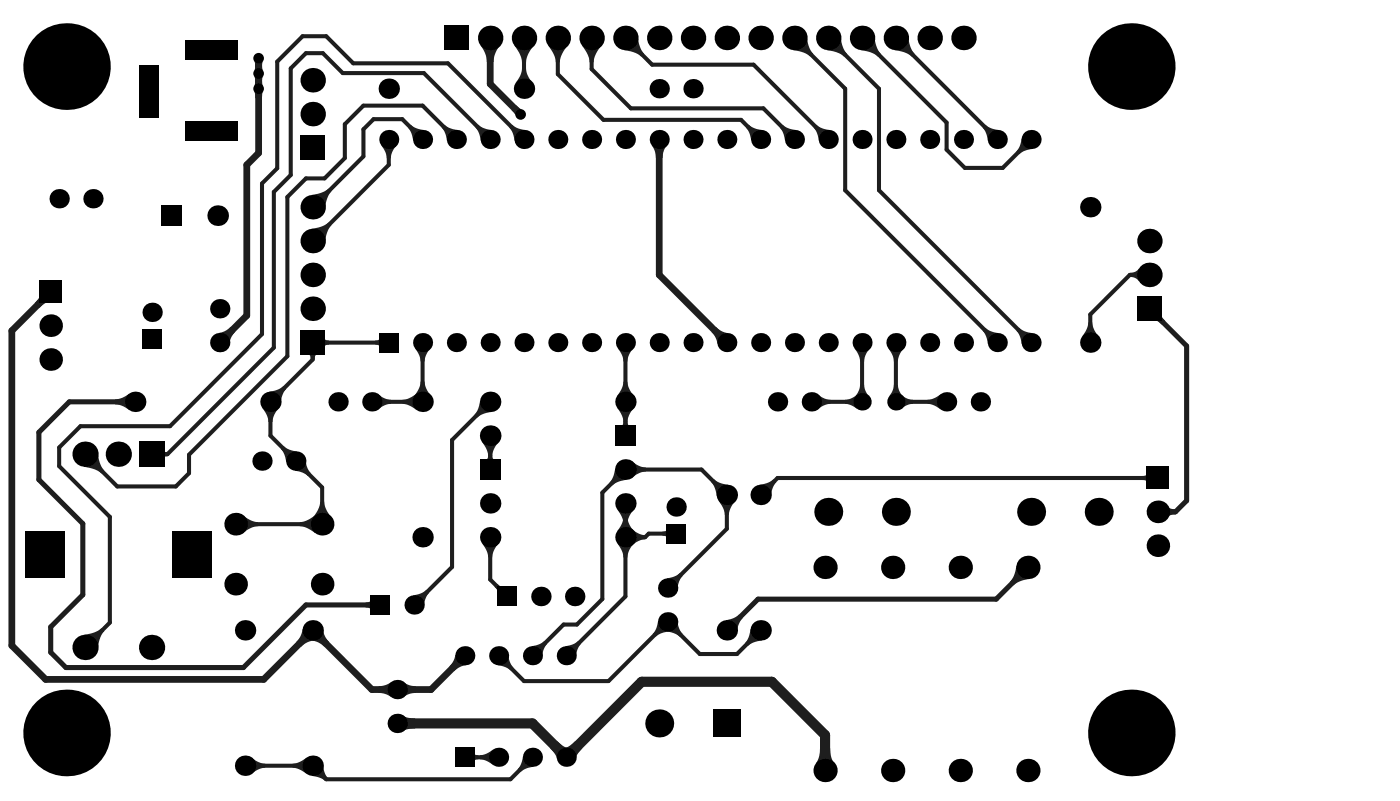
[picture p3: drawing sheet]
<svg xmlns="http://www.w3.org/2000/svg" width="350mm" height="200mm" viewBox="0 0 350 200" stroke-linecap="round" stroke-linejoin="round" font-family="sans-serif">
<g fill="#1e1e1e">
<path d="M41 112.6l.2 .2 .7 .1v1l-.7 .1-.2 .2z"/>
<path d="M65.6 101.9h4a6 6 0 0 0-1.5 3.5h-1a5.7 5.7 0 0 0-1.5-3.5z"/>
<path d="M80.7 190.9a5.8 5.8 0 0 0 1.2 3.3l-.7 .8a5.4 5.4 0 0 0-3.4-1.3z"/>
<path d="M80.7 157.1a5.4 5.4 0 0 0 1.6 3.2l-1.2 1.2a5.4 5.4 0 0 0-3.3-1.6z"/>
<path d="M81.2 84.5l.3 .4 .7 .1v1.1l-.7 .1-.3 .4z"/>
<path d="M77.8 57.2a7.5 7.5 0 0 0 4.3-1.7l.7 .8a7.1 7.1 0 0 0-1.6 4.3z"/>
<path d="M94.6 171.4l1.7-.3 1.5-.8v3.8l-1.5-.8-1.7-.3z"/>
<path d="M91.4 150.4h.2a.87 .87 0 0 0 1.1-.6v2.5a.98 .98 0 0 0-1.3-.6z"/>
<path d="M93.8 85l.8-.1 .2-.4v2.1l-.2-.4-.8-.1z"/>
<path d="M100.8 178.7a4.7 4.7 0 0 0 3 .7v2.5a4.7 4.7 0 0 0-3 .7z"/>
<path d="M100.8 170.3l1.5 .8 1.7 .3v1.6l-1.7 .3-1.5 .8z"/>
<path d="M113.8 163.4l2.7 2.7-1.6 .5-1.4 1-1.2-1.2 1.1-1.4z"/>
<path d="M120.5 135.7h4.1a6 6 0 0 0-1.6 3.5h-1a5.7 5.7 0 0 0-1.5-3.5z"/>
<path d="M120.5 110.4h4.1a6.1 6.1 0 0 0-1.6 3.5h-1a5.8 5.8 0 0 0-1.5-3.5z"/>
<path d="M122 113.7h1l.2 .7 .3 .3h-2l.4-.3z"/>
<path d="M154.3 135.7h4.1a6 6 0 0 0-1.6 3.5h-1a5.7 5.7 0 0 0-1.5-3.5z"/>
<path d="M155.8 129.1h1a5.7 5.7 0 0 0 1.6 3.5h-4.1a6 6 0 0 0 1.5-3.5z"/>
<path d="M153.8 116.9l2.9 2.9a6.1 6.1 0 0 0-3.6 1.4l-.7-.7a5.8 5.8 0 0 0 1.4-3.6z"/>
<path d="M155.8 105.2h1l.2 .8 .4 .2h-2.1l.4-.2z"/>
<path d="M166.6 144.4a5.6 5.6 0 0 0 3.3-1.3l.7 .7a5.4 5.4 0 0 0-1.3 3.3z"/>
<path d="M179.7 125.1h4a6 6 0 0 0-1.5 3.5h-1a5.7 5.7 0 0 0-1.5-3.5z"/>
<path d="M187.6 157.1l2.9 2.8a6 6 0 0 0-3.6 1.4l-.7-.7a5.7 5.7 0 0 0 1.4-3.5z"/>
<path d="M215 96.1h1v.3a5.1 5.1 0 0 0 1.2 2.6h-3.4a4.9 4.9 0 0 0 1.2-2.9z"/>
<path d="M223.4 96.1h1.1v.3a5.1 5.1 0 0 0 1.2 2.6h-3.5a4.9 4.9 0 0 0 1.2-2.9z"/>
<path d="M254.8 81.9a5.3 5.3 0 0 0 3.3 1.3l-2.7 2.7a5.5 5.5 0 0 0-1.3-3.3z"/>
<path d="M255.4 34.5l2.7 2.7a5.5 5.5 0 0 0-3.3 1.3l-.7-.7a5.3 5.3 0 0 0 1.3-3.3z"/>
<path d="M285.6 118.9l.8-.2 .2-.3v2l-.2-.4-.8-.1z"/>
<path d="M290.4 78.4a1.05 1.05 0 0 0 .4 1.2l.5 .6-.9 .8a1.87 1.87 0 0 0-1.7-.9z"/>
<path d="M73.1 190.7a5.7 5.7 0 0 0 3.5-1.5v4a6 6 0 0 0-3.5-1.5z"/>
<path d="M80 125.3h1a6.5 6.5 0 0 0 1.8 3.9h-4.5a6.8 6.8 0 0 0 1.7-3.9z"/>
<path d="M77.8 48.7a7.5 7.5 0 0 0 4.3-1.6l.7 .7a7.1 7.1 0 0 0-1.6 4.3z"/>
<path d="M94.4 98.4a5.6 5.6 0 0 0 3.3 1.4v1.1a5.4 5.4 0 0 0-3.3 1.4z"/>
<path d="M100.6 99.8a5.7 5.7 0 0 0 3.5-1.5v4.1a6 6 0 0 0-3.5-1.5z"/>
<path d="M119.9 188.6a5.3 5.3 0 0 0 3.3-1.4v3.8a5.5 5.5 0 0 0-3.3-1.4z"/>
<path d="M118.6 188.1l.2 .4 .8 .1v1l-.8 .1-.2 .4z"/>
<path d="M120 100l2.9 2.9a6 6 0 0 0-3.6 1.4l-.7-.7a5.7 5.7 0 0 0 1.4-3.6z"/>
<path d="M120.1 11.3h4.9a6.8 6.8 0 0 0-1.6 4.2h-1.7a6.8 6.8 0 0 0-1.6-4.2z"/>
<path d="M119.6 31.1a5.3 5.3 0 0 0 3.2 1.4l-2.6 2.6a5.5 5.5 0 0 0-1.3-3.2z"/>
<path d="M129.1 26.3l1.2 1-1.5 1.4-.9-1.2z"/>
<path d="M128 31.1a5.3 5.3 0 0 0 3.3 1.4l-2.7 2.6a5.5 5.5 0 0 0-1.3-3.2z"/>
<path d="M132.8 161.4a5.5 5.5 0 0 0 3.3-1.3l.7 .7a5.3 5.3 0 0 0-1.3 3.3z"/>
<path d="M141.2 161.4a5.5 5.5 0 0 0 3.3-1.3l.7 .7a5.3 5.3 0 0 0-1.3 3.3z"/>
<path d="M145.5 11.3h4.8a7.5 7.5 0 0 0-1.9 4.3h-1a7.1 7.1 0 0 0-1.9-4.3z"/>
<path d="M154.3 127.3h4.1a6 6 0 0 0-1.6 3.4h-1a5.7 5.7 0 0 0-1.5-3.4z"/>
<path d="M155.8 95.3a5.7 5.7 0 0 1-1.5 3.5l4.1 3.1a6 6 0 0 0-1.6 3.5h-1a5.7 5.7 0 0 0-1.5-3.5l4.1-3.1a6 6 0 0 1-1.6-3.5z"/>
<path d="M154.5 87h3.7a5.5 5.5 0 0 0-1.4 3.3h-1a5.3 5.3 0 0 0-1.3-3.3z"/>
<path d="M169.3 155a5.6 5.6 0 0 0 1.3 3.3l-.7 .7a5.4 5.4 0 0 0-3.3-1.3z"/>
<path d="M181.4 154.9a5.7 5.7 0 0 0 3.4-1.5l.9 .9a5.7 5.7 0 0 0-1.5 3.4z"/>
<path d="M187.2 31.1a5.3 5.3 0 0 0 3.2 1.4l-2.6 2.6a5.5 5.5 0 0 0-1.3-3.2z"/>
<path d="M195.6 31.1a5.3 5.3 0 0 0 3.3 1.4l-2.7 2.6a5.5 5.5 0 0 0-1.3-3.2z"/>
<path d="M213.6 87h3.8a5.5 5.5 0 0 0-1.4 3.3h-1a5.3 5.3 0 0 0-1.4-3.3z"/>
<path d="M222.1 87h3.7a5.5 5.5 0 0 0-1.3 3.3h-1.1a5.3 5.3 0 0 0-1.3-3.3z"/>
<path d="M282.4 68.1a2.58 2.58 0 0 0 2.4-1.1v3.3a2.58 2.58 0 0 0-2.4-1.1z"/>
<path d="M291.9 126.4a2.09 2.09 0 0 0 1.9 .8v1.3h-.5a1.74 1.74 0 0 0-1.4 .7z"/>
<path d="M76.3 114.8a5.6 5.6 0 0 0 1.4 3.4l-.7 .7a5.4 5.4 0 0 0-3.4-1.4z"/>
<path d="M210.1 9.1a7.5 7.5 0 0 0 1.6 4.3l-.7 .7a7.1 7.1 0 0 0-4.4-1.6z"/>
<path d="M20.9 158.5a7.8 7.8 0 0 0 4.4-1.6l.8 .7a7.3 7.3 0 0 0-1.7 4.5z"/>
<path d="M75.6 157.1l2.9 2.8a5.4 5.4 0 0 0-3.2 1.6l-1.2-1.2a5.4 5.4 0 0 0 1.5-3.2z"/>
<path d="M67.3 97.8a6 6 0 0 0 3.5-1.4l.7 .7a5.7 5.7 0 0 0-1.4 3.6z"/>
<path d="M77.2 88.6h2l-.4 .3-.1 .7h-1l-.2-.7z"/>
<path d="M54.6 83.2l1.6-.5 1.4-1.1 1.2 1.2-1 1.4-.5 1.7z"/>
<path d="M63.6 15.4h2.1l-.2 1.5h-1.7z"/>
<path d="M63.8 16h1.7l.2 1.5h-2.1z"/>
<path d="M105.1 95.3h1a5.7 5.7 0 0 0 1.6 3.5h-4.1a6 6 0 0 0 1.5-3.5z"/>
<path d="M95.3 36.3h3.8a5.5 5.5 0 0 0-1.4 3.2h-1a5.3 5.3 0 0 0-1.4-3.2z"/>
<path d="M124.3 166.1l2.7-2.7a5.5 5.5 0 0 0 1.3 3.3l-.7 .7a5.3 5.3 0 0 0-3.3-1.3z"/>
<path d="M124.3 145.8a1.52 1.52 0 0 0 1.4 .8l-1.3 1.4a.84 .84 0 0 0-.4-1.1l-.4-.4z"/>
<path d="M139.3 185.1l1.4 1.2 1.2 .4-2.7 2.7a4.7 4.7 0 0 0-1.7-2.5z"/>
<path d="M141.2 186.7a4.7 4.7 0 0 0 2.6-1.6l1.8 1.8-1.2 1.4-.5 1.1z"/>
<path d="M157.9 115.2a6.1 6.1 0 0 0 3.5 1.5v1.1a5.8 5.8 0 0 0-3.5 1.5z"/>
<path d="M165.6 132.8l.8-.2 .2-.4v2.1l-.2-.4-.8-.1z"/>
<path d="M179 81.7l1.4 1 1.6 .5-2.7 2.7-.5-1.6-1-1.4z"/>
<path d="M162.9 36.3h3.8l-.8 1.4-.3 1.7h-1.7l-.2-1.7z"/>
<path d="M246.3 81.9a5.3 5.3 0 0 0 3.3 1.3l-2.7 2.7a5.5 5.5 0 0 0-1.3-3.3z"/>
<path d="M24.4 113a7.8 7.8 0 0 0 1.7 4.5l-.8 .7a7.3 7.3 0 0 0-4.4-1.6z"/>
<path d="M9.9 73.3l2.4 2.4a1.4 1.4 0 0 0-1.8 .6l-.6 .6-1.2-1.2a2.49 2.49 0 0 0 1.3-2.3z"/>
<path d="M28.8 99.7a5.7 5.7 0 0 0 3.5-1.4v4.1a5.7 5.7 0 0 0-3.5-1.4z"/>
<path d="M62.8 189.2a6 6 0 0 0 3.5 1.5v1a5.7 5.7 0 0 0-3.5 1.5z"/>
<path d="M74.9 130.4a6.5 6.5 0 0 0 3.9-1.7v4.4a6.8 6.8 0 0 0-3.9-1.7z"/>
<path d="M60.6 128.7a6.8 6.8 0 0 0 3.9 1.7v1a6.4 6.4 0 0 0-3.9 1.7z"/>
<path d="M70.9 111.4a5.4 5.4 0 0 0 3.4 1.3l-2.7 2.7a5.6 5.6 0 0 0-1.4-3.3z"/>
<path d="M63.6 19.2h2.1l-.2 1.5h-1.7z"/>
<path d="M63.8 19.8h1.7l.2 1.5-2.1 1.7 .2 1.5h1.7l.2-1.5-2.1-1.7z"/>
<path d="M103.2 148.7a5.6 5.6 0 0 0 3.3-1.4l.8 .7a5.4 5.4 0 0 0-1.4 3.4z"/>
<path d="M103.7 87h3.8a5.5 5.5 0 0 0-1.4 3.3h-1a5.3 5.3 0 0 0-1.4-3.3z"/>
<path d="M102.7 31.1a5.3 5.3 0 0 0 3.2 1.4l-2.6 2.6a5.5 5.5 0 0 0-1.4-3.2z"/>
<path d="M130.7 188.8l2.7 2.7a5.5 5.5 0 0 0-3.3 1.3l-.7-.7a5.3 5.3 0 0 0 1.3-3.3z"/>
<path d="M130.5 17.1h1a5.7 5.7 0 0 0 1.5 3.5h-4a6 6 0 0 0 1.5-3.5z"/>
<path d="M128.6 11.3h4.8a7.5 7.5 0 0 0-1.9 4.3h-1a7.1 7.1 0 0 0-1.9-4.3z"/>
<path d="M111.1 31.1a5.3 5.3 0 0 0 3.3 1.4l-2.7 2.6a5.5 5.5 0 0 0-1.3-3.2z"/>
<path d="M157.9 132.1a6 6 0 0 0 3.4 1.6v1a5.7 5.7 0 0 0-3.4 1.5z"/>
<path d="M137 11.3h4.9a7.5 7.5 0 0 0-2 4.3h-1a7.1 7.1 0 0 0-1.9-4.3z"/>
<path d="M164.5 155l2.7 2.7a5.6 5.6 0 0 0-3.3 1.3l-.7-.7a5.4 5.4 0 0 0 1.3-3.3z"/>
<path d="M178.5 119.7a5.7 5.7 0 0 0 3.5 1.4l-2.8 2.8a6 6 0 0 0-1.4-3.5z"/>
<path d="M205 186.9h2.5a6 6 0 0 0 1.1 3.7h-4.7a5.8 5.8 0 0 0 1.1-3.7z"/>
<path d="M189.8 121.1a6 6 0 0 0 3.5-1.4l.8 .7a5.7 5.7 0 0 0-1.4 3.5z"/>
<path d="M211.2 99.8h.3a5.1 5.1 0 0 0 2.7-1.2v3.5a4.9 4.9 0 0 0-3-1.2z"/>
<path d="M204.3 98.4a5.6 5.6 0 0 0 3.3 1.4v1.1a5.4 5.4 0 0 0-3.3 1.4z"/>
<path d="M204.1 31.1a5.3 5.3 0 0 0 3.2 1.4l-2.6 2.6a5.5 5.5 0 0 0-1.3-3.2z"/>
<path d="M225.3 98.6a4.9 4.9 0 0 0 2.9 1.2v1.1h-.3a5.1 5.1 0 0 0-2.6 1.2z"/>
<path d="M231.8 99.8a5.4 5.4 0 0 0 3.3-1.4v3.9a5.6 5.6 0 0 0-3.3-1.4z"/>
<path d="M246.3 31.1a5.3 5.3 0 0 0 3.3 1.4l-2.7 2.6a5.5 5.5 0 0 0-1.3-3.2z"/>
<path d="M272 80.5h1a5.7 5.7 0 0 0 1.6 3.5h-4.1a6 6 0 0 0 1.5-3.5z"/>
<path d="M159.4 9.1a7.5 7.5 0 0 0 1.6 4.3l-.7 .7a7.1 7.1 0 0 0-4.4-1.6z"/>
<path d="M201.6 9.1a7.5 7.5 0 0 0 1.6 4.3l-.7 .7a7.1 7.1 0 0 0-4.3-1.6z"/>
<path d="M227 9.1a7.5 7.5 0 0 0 1.6 4.3l-.7 .7a7.1 7.1 0 0 0-4.4-1.6z"/>
<path d="M254.1 141.3l3.2 3.3a6.8 6.8 0 0 0-4 1.6l-.9-.9a6.5 6.5 0 0 0 1.7-4z"/>
<path d="M218.5 9.1a7.5 7.5 0 0 0 1.7 4.3l-.8 .7a7.1 7.1 0 0 0-4.3-1.6z"/>
</g>
<path d="M69.3 42l-3.8 3.8M37.9 113.4h4" fill="none" stroke="#1e1e1e" stroke-width="1"/>
<circle cx="141.5" cy="163.7" r=".51" fill="#1e1e1e"/>
<path d="M14.8 111.8v4.6M67.6 100.3v8.5M162.2 133.3l-.9 .9" fill="none" stroke="#1e1e1e" stroke-width="1"/>
<path d="M12.7 156.6v6.3" fill="none" stroke="#1e1e1e" stroke-width="1.3"/>
<circle cx="73.9" cy="115.1" r=".51" fill="#1e1e1e"/>
<g fill="none" stroke="#1e1e1e" stroke-width="1">
<path d="M131 9.5v12.7M139.4 9.5v9l11.4 11.4h34.4l4.9 4.9M147.9 9.5v7.7l9.8 9.9h33.1l7.8 7.7M156.3 9.5l6.7 6.7h25.4l18.6 18.6M198.6 9.5l12.7 12.7v25.3l38 38.1M207 9.5l12.7 12.7v25.3l38 38.1M215.5 9.5l21.1 21.1v6.8l4.6 4.5h9.4l7.1-7.1M223.9 9.5l25.4 25.3M97.2 34.8v6.4l-19 19M105.6 34.8l-5-5h-7.2l-2.6 2.5v6.8l-12.6 12.6M114.1 34.8l-8.5-8.4h-14.8l-4.6 4.6v8.5l-5.1 5.1h-4.6l-4.7 4.6v39.8l-24.6 24.6v4.6l-3.3 3.3h-14.6l-8-8.1M122.5 34.8l-16.5-16.5h-20.3l-5-5h-4.2l-3.8 3.8v26.6l-4.2 4.2v38.9l-26.6 26.6"/>
<path d="M131 34.8l-19-19h-23.7l-6.8-6.8h-5.9l-6.3 6.4v26.6M65.5 45.8v37.6l-23 23h-22.4l-5.3 5.4M287.3 68.6h-4.9l-9.9 9.9v7.1M97.2 85.6h-19v4.2l-10.6 10.5M105.6 85.6v14.7h-12.6M156.3 85.6v23.2M215.5 85.6v14.7h-12.7M223.9 85.6v14.7h12.7M14.8 116.4l12.7 12.7v26.4l-6.2 6.2M67.6 108.8l12.9 12.9v9.2h-21.6M122.5 108.8v8.5M122.5 100.3l-9.5 9.6v31.7l-9.5 9.5"/>
<path d="M289.4 119.4h-95l-4.3 4.2M122.5 134.2v10.5l4.3 4.3M156.3 125.7v23.3l-14.8 14.7M156.3 134.2h5M162.2 133.3h6.8M166.9 146.8l14.8-14.8v-8.4l-6.3-6.3h-19.1l-5.7 5.7v26.6l-6.4 6.4h-3.3l-7.8 7.7M190.1 157.4l-5.9 5.9h-9.3l-8-8-14.8 14.8h-21.1l-6.4-6.4M116.2 189.1h8.4M133.1 189.1l-5.5 5.5h-46.1l-3.3-3.4h-16.9"/>
</g>
<path d="M287.3 77.1l9.3 9.3v38.6l-2.8 2.8h-4.4M33.8 100.3h-16.5l-7.6 7.7v11.8l11 11v17.7l-8 8.1M95.1 151.1h-18.6l-15.7 15.6h-44.3l-3.8-3.8M256.9 141.7l-7.9 7.9h-59.5l-7.8 7.8" fill="none" stroke="#1e1e1e" stroke-width="1.3"/>
<path d="M64.6 14.5v23.7l-2.9 3v37.6l-6.8 6.8M122.5 9.5v11.5l7.6 7.6M164.8 34.8v33.8l16.9 17M12.7 72.9l-9.7 9.7v78.6l8.4 8.5h54.5l12.3-12.3 14.8 14.8h14.7l8.5-8.5" fill="none" stroke="#1e1e1e" stroke-width="1.7"/>
<path d="M99.3 180.7h33.8l8.4 8.4 18.9-18.8h32.5l13.3 13.3v8.8" fill="none" stroke="#1e1e1e" stroke-width="2.5"/>
<g fill="#000">
<circle cx="16.6" cy="16.6" r="10.8"/>
<circle cx="64.6" cy="18.3" r="1.33"/>
<circle cx="64.6" cy="14.5" r="1.33"/>
<circle cx="122.5" cy="9.5" r="3.1"/>
<circle cx="131" cy="9.5" r="3.1"/>
<circle cx="139.4" cy="9.5" r="3.1"/>
<circle cx="147.9" cy="9.5" r="3.1"/>
<circle cx="156.3" cy="9.5" r="3.1"/>
<circle cx="164.8" cy="9.5" r="3.1"/>
<circle cx="173.2" cy="9.5" r="3.1"/>
<circle cx="181.7" cy="9.5" r="3.1"/>
<circle cx="190.1" cy="9.5" r="3.1"/>
<circle cx="198.6" cy="9.5" r="3.1"/>
<circle cx="207" cy="9.5" r="3.1"/>
<circle cx="215.5" cy="9.5" r="3.1"/>
<circle cx="223.9" cy="9.5" r="3.1"/>
<circle cx="232.4" cy="9.5" r="3.1"/>
<circle cx="240.8" cy="9.5" r="3.1"/>
<circle cx="282.8" cy="16.6" r="10.8"/>
<circle cx="64.6" cy="22.2" r="1.33"/>
<circle cx="78.2" cy="20" r="3.1"/>
<circle cx="78.2" cy="28.5" r="3.1"/>
<circle cx="97.2" cy="34.8" r="2.38"/>
<circle cx="97.2" cy="22.2" r="2.55"/>
<circle cx="105.6" cy="34.8" r="2.38"/>
<circle cx="114.1" cy="34.8" r="2.38"/>
<circle cx="122.5" cy="34.8" r="2.38"/>
<circle cx="130.1" cy="28.6" r="1.33"/>
<circle cx="131" cy="22.2" r="2.55"/>
<circle cx="131" cy="34.8" r="2.38"/>
<circle cx="139.4" cy="34.8" r="2.38"/>
<circle cx="147.9" cy="34.8" r="2.38"/>
<circle cx="156.3" cy="34.8" r="2.38"/>
<circle cx="164.8" cy="34.8" r="2.38"/>
<circle cx="164.8" cy="22.2" r="2.41"/>
<circle cx="173.2" cy="22.2" r="2.41"/>
<circle cx="173.2" cy="34.8" r="2.38"/>
<circle cx="181.7" cy="34.8" r="2.38"/>
<circle cx="190.1" cy="34.8" r="2.38"/>
<circle cx="198.6" cy="34.8" r="2.38"/>
<circle cx="207" cy="34.8" r="2.38"/>
<circle cx="215.5" cy="34.8" r="2.38"/>
<circle cx="223.9" cy="34.8" r="2.38"/>
<circle cx="232.4" cy="34.8" r="2.38"/>
<circle cx="240.8" cy="34.8" r="2.38"/>
<circle cx="249.3" cy="34.8" r="2.38"/>
<circle cx="257.7" cy="34.8" r="2.38"/>
<circle cx="14.8" cy="49.6" r="2.41"/>
<circle cx="23.2" cy="49.6" r="2.41"/>
<circle cx="54.4" cy="53.9" r="2.58"/>
<circle cx="78.2" cy="51.7" r="3.1"/>
<circle cx="272.5" cy="51.7" r="2.55"/>
<circle cx="38" cy="78" r="2.41"/>
<circle cx="54.9" cy="77.1" r="2.41"/>
<circle cx="78.2" cy="77.1" r="3.1"/>
<circle cx="78.2" cy="60.2" r="3.1"/>
<circle cx="78.2" cy="68.6" r="3.1"/>
<circle cx="287.3" cy="68.6" r="3.1"/>
<circle cx="287.3" cy="60.2" r="3.1"/>
<circle cx="12.7" cy="81.3" r="2.82"/>
<circle cx="12.7" cy="89.8" r="2.82"/>
<circle cx="54.9" cy="85.6" r="2.41"/>
<circle cx="105.6" cy="85.6" r="2.38"/>
<circle cx="114.1" cy="85.6" r="2.38"/>
<circle cx="122.5" cy="85.6" r="2.38"/>
<circle cx="131" cy="85.6" r="2.38"/>
<circle cx="139.4" cy="85.6" r="2.38"/>
<circle cx="147.9" cy="85.6" r="2.38"/>
<circle cx="156.3" cy="85.6" r="2.38"/>
<circle cx="164.8" cy="85.6" r="2.38"/>
<circle cx="173.2" cy="85.6" r="2.38"/>
<circle cx="181.7" cy="85.6" r="2.38"/>
<circle cx="190.1" cy="85.6" r="2.38"/>
<circle cx="198.6" cy="85.6" r="2.38"/>
<circle cx="207" cy="85.6" r="2.38"/>
<circle cx="215.5" cy="85.6" r="2.38"/>
<circle cx="223.9" cy="85.6" r="2.38"/>
<circle cx="232.4" cy="85.6" r="2.38"/>
<circle cx="240.8" cy="85.6" r="2.38"/>
<circle cx="249.3" cy="85.6" r="2.38"/>
<circle cx="257.7" cy="85.6" r="2.38"/>
<circle cx="272.5" cy="85.6" r="2.55"/>
<circle cx="21.3" cy="113.4" r="3.2"/>
<circle cx="29.6" cy="113.4" r="3.2"/>
<circle cx="33.8" cy="100.3" r="2.55"/>
<circle cx="65.5" cy="115.1" r="2.41"/>
<circle cx="67.6" cy="100.3" r="2.55"/>
<circle cx="73.9" cy="115.1" r="2.41"/>
<circle cx="84.5" cy="100.3" r="2.41"/>
<circle cx="93" cy="100.3" r="2.41"/>
<circle cx="105.6" cy="100.3" r="2.55"/>
<circle cx="122.5" cy="100.3" r="2.55"/>
<circle cx="122.5" cy="108.8" r="2.58"/>
<circle cx="156.3" cy="100.3" r="2.55"/>
<circle cx="156.3" cy="117.3" r="2.58"/>
<circle cx="194.4" cy="100.3" r="2.41"/>
<circle cx="202.8" cy="100.3" r="2.41"/>
<circle cx="215.5" cy="100.3" r="2.16"/>
<circle cx="223.9" cy="100.3" r="2.16"/>
<circle cx="236.6" cy="100.3" r="2.41"/>
<circle cx="245.1" cy="100.3" r="2.41"/>
<circle cx="58.9" cy="130.9" r="2.83"/>
<circle cx="80.5" cy="130.9" r="2.83"/>
<circle cx="105.6" cy="134.2" r="2.55"/>
<circle cx="122.5" cy="125.7" r="2.55"/>
<circle cx="122.5" cy="134.2" r="2.55"/>
<circle cx="156.3" cy="125.7" r="2.55"/>
<circle cx="156.3" cy="134.2" r="2.55"/>
<circle cx="169" cy="126.6" r="2.41"/>
<circle cx="181.7" cy="123.6" r="2.55"/>
<circle cx="190.1" cy="123.6" r="2.55"/>
<circle cx="207" cy="127.8" r="3.5"/>
<circle cx="223.9" cy="127.8" r="3.5"/>
<circle cx="257.7" cy="127.8" r="3.5"/>
<circle cx="274.6" cy="127.8" r="3.5"/>
<circle cx="289.4" cy="127.8" r="2.82"/>
<circle cx="289.4" cy="136.3" r="2.82"/>
<circle cx="58.9" cy="145.9" r="2.83"/>
<circle cx="61.3" cy="157.4" r="2.55"/>
<circle cx="78.2" cy="157.4" r="2.55"/>
<circle cx="80.5" cy="145.9" r="2.83"/>
<circle cx="103.5" cy="151.1" r="2.41"/>
<circle cx="135.2" cy="149" r="2.43"/>
<circle cx="143.7" cy="149" r="2.43"/>
<circle cx="166.9" cy="146.8" r="2.41"/>
<circle cx="166.9" cy="155.3" r="2.41"/>
<circle cx="181.7" cy="157.4" r="2.55"/>
<circle cx="190.1" cy="157.4" r="2.55"/>
<circle cx="206.2" cy="141.7" r="2.91"/>
<circle cx="223.1" cy="141.7" r="2.91"/>
<circle cx="240" cy="141.7" r="2.91"/>
<circle cx="256.9" cy="141.7" r="2.91"/>
<circle cx="21.3" cy="161.7" r="3.2"/>
<circle cx="37.9" cy="161.7" r="3.2"/>
<circle cx="99.3" cy="172.2" r="2.41"/>
<circle cx="116.2" cy="163.7" r="2.38"/>
<circle cx="124.6" cy="163.7" r="2.38"/>
<circle cx="133.1" cy="163.7" r="2.38"/>
<circle cx="141.5" cy="163.7" r="2.38"/>
<circle cx="16.6" cy="183" r="10.8"/>
<circle cx="61.3" cy="191.2" r="2.55"/>
<circle cx="78.2" cy="191.2" r="2.55"/>
<circle cx="99.3" cy="180.7" r="2.41"/>
<circle cx="124.6" cy="189.1" r="2.38"/>
<circle cx="133.1" cy="189.1" r="2.38"/>
<circle cx="141.5" cy="189.1" r="2.38"/>
<circle cx="164.8" cy="180.7" r="3.5"/>
<circle cx="206.2" cy="192.4" r="2.91"/>
<circle cx="223.1" cy="192.4" r="2.91"/>
<circle cx="240" cy="192.4" r="2.91"/>
<circle cx="256.9" cy="192.4" r="2.91"/>
<circle cx="282.8" cy="183" r="10.8"/>
</g>
<g fill="#000">
<path d="M46.2 10.1h13.2v5h-13.2z" fill-rule="evenodd"/>
<path d="M111 6.4h6.1v6.1h-6.1z" fill-rule="evenodd"/>
<path d="M34.7 16.2h5v13.1h-5z" fill-rule="evenodd"/>
<path d="M46.2 30.2h13.2v5h-13.2z" fill-rule="evenodd"/>
<path d="M40.2 51.3h5.1v5.1h-5.1z" fill-rule="evenodd"/>
<path d="M75.1 33.9h6.1v6.1h-6.1z" fill-rule="evenodd"/>
<path d="M9.9 70.1h5.6v5.6h-5.6z" fill-rule="evenodd"/>
<path d="M35.6 82.2h4.8v4.9h-4.8z" fill-rule="evenodd"/>
<path d="M75.1 82.5h6.1v6.1h-6.1z" fill-rule="evenodd"/>
<path d="M94.8 83.2h4.8v4.7h-4.8z" fill-rule="evenodd"/>
<path d="M284.3 74h6.1v6.2h-6.1z" fill-rule="evenodd"/>
<path d="M34.7 110.3h6.4v6.3h-6.4z" fill-rule="evenodd"/>
<path d="M120 114.7h5.1v5.1h-5.1z" fill-rule="evenodd"/>
<path d="M153.8 106.2h5.1v5.2h-5.1z" fill-rule="evenodd"/>
<path d="M286.6 116.5h5.7v5.7h-5.7z" fill-rule="evenodd"/>
<path d="M6.3 132.6h10v11.5h-10z" fill-rule="evenodd"/>
<path d="M42.9 132.6h10v11.5h-10z" fill-rule="evenodd"/>
<path d="M166.6 130.8h4.8v4.9h-4.8z" fill-rule="evenodd"/>
<path d="M92.7 148.7h4.8v4.8h-4.8z" fill-rule="evenodd"/>
<path d="M124.3 146.5h4.9v4.9h-4.9z" fill-rule="evenodd"/>
<path d="M113.8 186.7h4.8v4.8h-4.8z" fill-rule="evenodd"/>
<path d="M178.2 177.2h7v6.9h-7z" fill-rule="evenodd"/>
</g>
</svg>
